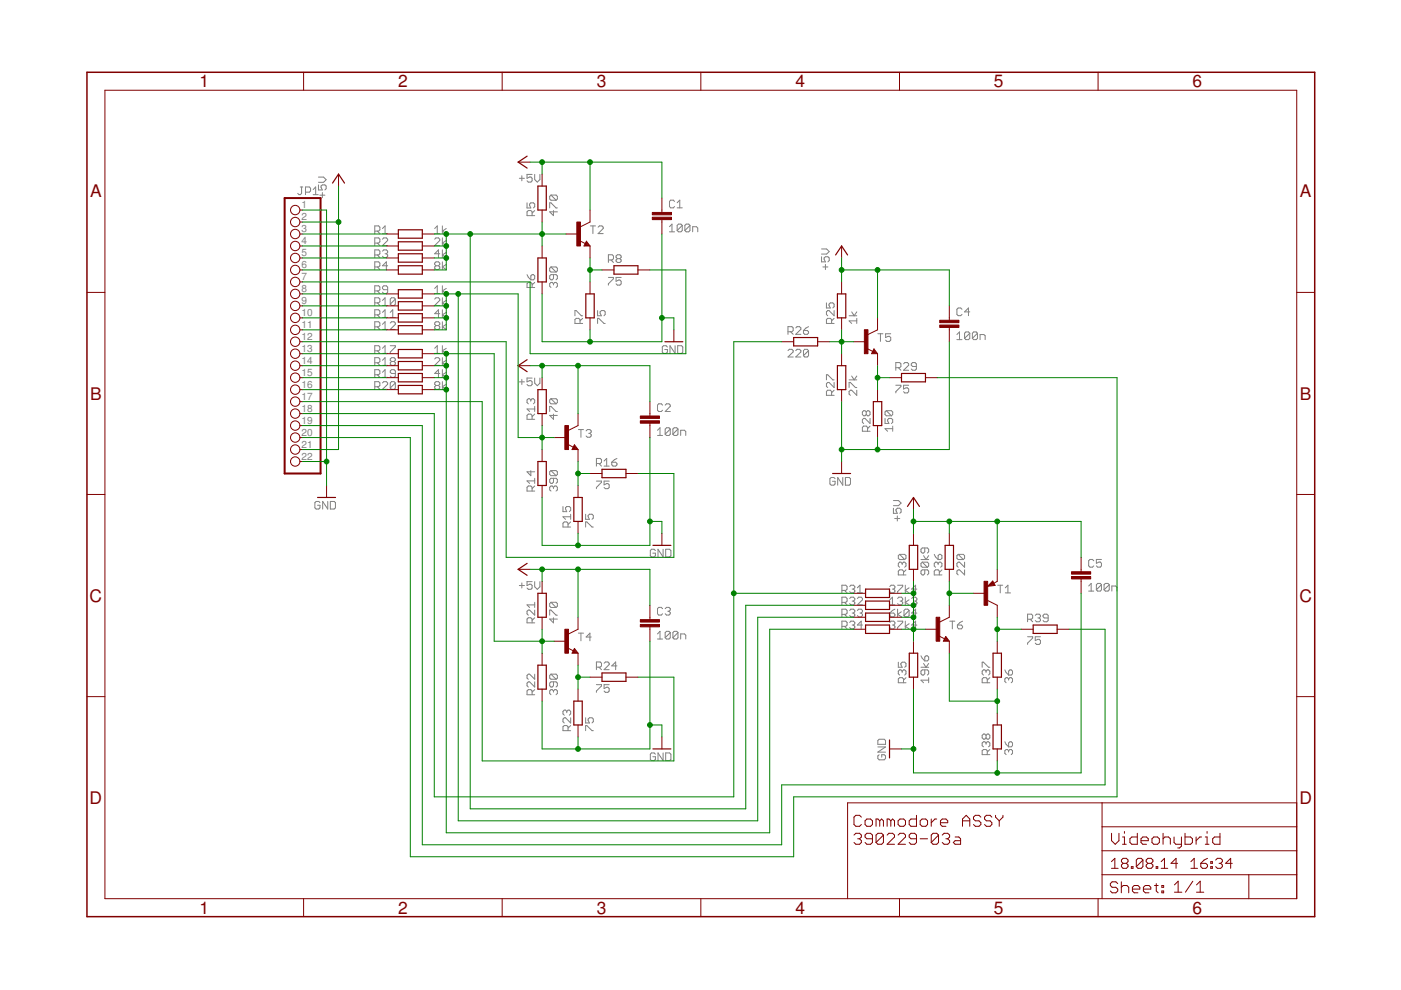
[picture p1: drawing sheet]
<svg xmlns="http://www.w3.org/2000/svg" width="297mm" height="210mm" viewBox="0 0 297 210" stroke-linecap="round" stroke-linejoin="round" font-family="sans-serif">
<defs><g id="words">
<g font-size="3.7" fill="#800000">
<text x="42.3" y="18.5">1</text>
<text x="84.4" y="18.5">2</text>
<text x="126.5" y="18.5">3</text>
<text x="168.6" y="18.5">4</text>
<text x="210.7" y="18.5">5</text>
<text x="252.9" y="18.5">6</text>
<text x="19.1" y="41.9">A</text>
<text x="275.6" y="41.9">A</text>
<text x="19.1" y="84.7">B</text>
<text x="275.6" y="84.7">B</text>
<text x="19" y="127.6">C</text>
<text x="275.5" y="127.6">C</text>
<text x="19" y="170.4">D</text>
<text x="275.5" y="170.4">D</text>
<text x="42.3" y="193.7">1</text>
<text x="84.4" y="193.7">2</text>
<text x="126.5" y="193.7">3</text>
<text x="168.6" y="193.7">4</text>
<text x="210.7" y="193.7">5</text>
<text x="252.9" y="193.7">6</text>
</g>
<g font-size="2.1" fill="#808080">
<text x="63.9" y="44.2">1</text>
<text x="63.9" y="46.7">2</text>
<text x="63.9" y="49.3">3</text>
<text x="63.9" y="51.8">4</text>
<text x="63.9" y="54.3">5</text>
<text x="63.9" y="56.9">6</text>
<text x="63.9" y="59.4">7</text>
<text x="63.9" y="62">8</text>
<text x="63.9" y="64.5">9</text>
<text x="63.9" y="67">10</text>
<text x="63.9" y="69.6">11</text>
<text x="63.9" y="72.1">12</text>
<text x="63.9" y="74.6">13</text>
<text x="63.9" y="77.2">14</text>
<text x="63.9" y="79.7">15</text>
<text x="63.9" y="82.3">16</text>
<text x="63.9" y="84.8">17</text>
<text x="63.9" y="87.3">18</text>
<text x="63.9" y="89.9">19</text>
<text x="63.9" y="92.4">20</text>
<text x="63.9" y="95">21</text>
<text x="63.9" y="97.5">22</text>
</g>
</g></defs>
<g fill="none" stroke="#808080" stroke-width=".21">
<path d="M63.7 39.6h.5M63.9 39.6v1.4l-.2 .3h-.3l-.3-.3M67.5 37.5h1.1l.6 .6-.6 .6h-1.1M67.5 39.2v1.1h.8l-.2-.6v-.2l.2-.3h.6l.3 .3v.5l-.3 .3M110.1 37.8h1.1M110.6 37.3v1M112.8 37h-1.1v.8l.6-.3h.3l.2 .3v.5l-.2 .3h-.6l-.3-.3M113.4 37v1.1l.5 .5 .6-.5v-1.1M64.8 40.7h.8l.2-.2v-.6l-.2-.3h-.8v1.7M66.4 41.3h1.1M66.4 40.2l.5-.6v1.7M67.8 41.4h1.1"/>
<path d="M68.3 40.8v1.1M79.5 51.5h.8l.2-.2v-.6l-.2-.3h-.8v1.7M79.5 56.6h.8l.2-.3v-.5l-.2-.3h-.8v1.6M79.5 49h.8l.2-.3v-.5l-.2-.3h-.8v1.6M79.5 54.1h.8l.2-.3v-.5l-.2-.3h-.8v1.6M80 49l.5 .5M80 51.5l.5 .6M80 54.1l.5 .5M80 56.6l.5 .5M81.1 49.5h1.1M81.1 50.7l.3-.3h.5l.3 .3v.3l-1.1 1.1h1.1M81.1 48.5l.5-.6v1.6"/>
<path d="M81.1 53.3l.3-.3h.5l.3 .3v.2l-.3 .3M81.6 53.8h.3M81.9 53.8l.3 .3v.2l-.3 .3h-.5l-.3-.3M82.2 56.3h-1.1l.8-.8v1.6M92.2 48.5l.5-.6v1.6M92.2 49.5h1M92.2 50.7l.2-.3h.6l.2 .3v.3l-1 1.1h1M92.4 56.3l-.2-.2v-.3l.2-.3h.6l.2 .3v.3l-.2 .2M92.4 56.3l-.2 .3v.3l.2 .2h.6l.2-.2v-.3l-.2-.3M92.4 56.3h.6M93.2 53.8h-1l.8-.8v1.6M93.8 47.9v1.6"/>
<path d="M93.8 50.4v1.7M93.8 53v1.6M93.8 55.5v1.6M94.6 48.5l-.8 .5 .8 .5M94.6 51l-.8 .5 .8 .6M94.6 53.5l-.8 .6 .8 .5M94.6 56.1l-.8 .5 .8 .5M111.7 43v1.1h.8l-.2-.6v-.2l.2-.3h.6l.3 .3v.5l-.3 .3M111.7 58.2l.8 1.1M112.8 58.2h.3l.3 .3v.6l-.3 .2h-.6v-.8zM112.8 45.7v-.8l-.3-.3h-.5l-.3 .3v.8h1.7M113.4 44.6l-.6 .6"/>
<path d="M113.4 59.9l-.6 .5M116.5 44.1v-1.1h.3l1.1 1.1h.3M116.8 41.4l-.3 .2v.6l.3 .3h1.1M116.8 56.6l-.3 .3v.5l.3 .3h1.1M116.8 41.4h1.1l.3 .2v.6l-.3 .3M116.8 56.6h1.1l.3 .3v.5l-.3 .3M116.8 41.4l1.1 1.1M116.8 56.6l1.1 1.1M117.3 44.6v1.1l-.8-.8h1.7M117.3 58.2v.9l-.2 .2h-.3l-.3-.2v-.6l.3-.3h1.1l.3 .3v.6l-.3 .2M125.2 47.9h1.1M125.7 47.9v1.6"/>
<path d="M126.8 48.2l.3-.3h.5l.3 .3v.3l-1.1 1h1.1M129 58.8h1.1v.3l-1.1 1.1v.3M129 55.1h.8l.3-.3v-.5l-.3-.3h-.8v1.6M129.5 55.1l.6 .5M130.9 54.8l-.3 .3v.3l.3 .2h.5l.3-.2v-.3l-.3-.3M130.9 54.8l-.3-.2v-.3l.3-.3h.5l.3 .3v.3l-.3 .2M130.9 54.8h.5M131.7 58.8h-1.1v.8l.6-.2h.2l.3 .2v.6l-.3 .3h-.5l-.3-.3M141.9 48.1l.6-.6v1.6M141.9 49.1h1.1M143 42.7l-.3-.3h-.5l-.3 .3v1.1l.3 .3h.5l.3-.3M143.6 44.1h1.1"/>
<path d="M143.6 43l.5-.6v1.7M144.7 47.8v1.1l-.3 .2h-.6l-.2-.2M144.7 47.8l-.3-.3h-.6l-.2 .3v1.1M144.7 47.8l-1.1 1.1M146.3 47.8v1.1l-.3 .2h-.5l-.3-.2M146.3 47.8l-.3-.3h-.5l-.3 .3v1.1M146.3 47.8l-1.1 1.1M146.9 49.1v-1h.8l.2 .2v.8M174.2 54.4v1.1h.8l-.3-.8 .3-.3h.5l.3 .3v.5l-.3 .3M174.2 52.8h1.1l.5 .5-.5 .6h-1.1M174.5 56.6h1M175 56.1v1"/>
<path d="M79.5 64.2h.8l.2-.2v-.6l-.2-.3h-.8v1.7M79.5 69.3h.8l.2-.3v-.5l-.2-.3h-.8v1.6M79.5 76.9h.8l.2-.3v-.5l-.2-.3h-.8v1.7M79.5 74.4h.8l.2-.3v-.5l-.2-.3h-.8v1.6M79.5 61.7h.8l.2-.3v-.5l-.2-.3h-.8v1.6M79.5 66.8h.8l.2-.3v-.5l-.2-.3h-.8v1.6M79.5 79.5h.8l.2-.3v-.5l-.2-.3h-.8v1.6M80 61.7l.5 .5M80 64.2l.5 .6M80 66.8l.5 .5M80 69.3l.5 .5M80 74.4l.5 .5"/>
<path d="M80 76.9l.5 .6M80 79.5l.5 .5M81.1 64.8h1.1M81.1 69.8h1.1M81.1 74.9h1.1M81.1 77.5h1.1M81.1 63.7l.5-.6v1.7M81.1 66.2l.5-.5v1.6M81.1 68.8l.5-.6v1.6M81.1 73.9l.5-.6v1.6M81.1 76.4l.5-.6v1.7M81.1 78.9l.5-.5v1.6"/>
<path d="M81.1 67.3h1.1M82.2 61.4h-.8l-.3-.2v-.3l.3-.3h.5l.3 .3v1.1l-.3 .2h-.5l-.3-.2M82.7 68.5l.3-.3h.5l.3 .3v.3l-1.1 1h1.1M82.7 73.3h1.1v.3l-1.1 1.1v.2M82.7 67.3h1.1M82.7 66.2l.6-.5v1.6M83 76.6l-.3 .3v.3l.3 .3h.5l.3-.3v-.3l-.3-.3M83 76.6l-.3-.2v-.3l.3-.3h.5l.3 .3v.3l-.3 .2M83 76.6h.5M83.8 63.4v1.1l-.3 .3h-.5l-.3-.3M83.8 63.4l-.3-.3h-.5l-.3 .3v1.1M83.8 79.2h-.8l-.3-.3v-.2l.3-.3h.5l.3 .3v1l-.3 .3h-.5l-.3-.3"/>
<path d="M83.8 63.4l-1.1 1.1M92.2 61.2l.5-.6v1.6M92.2 73.9l.5-.6v1.6M92.2 63.4l.2-.3h.6l.2 .3v.3l-1 1.1h1M92.2 76.1l.2-.3h.6l.2 .3v.3l-1 1.1h1M92.2 62.2h1M92.2 74.9h1M92.4 69l-.2-.2v-.3l.2-.3h.6l.2 .3v.3l-.2 .2M92.4 69l-.2 .3v.3l.2 .2h.6l.2-.2v-.3l-.2-.3M92.4 69h.6M93.2 66.5h-1l.8-.8v1.6M93.2 79.2h-1l.8-.8v1.6"/>
<path d="M93.8 60.6v1.6M93.8 63.1v1.7M93.8 65.7v1.6M93.8 68.2v1.6M93.8 73.3v1.6M93.8 75.8v1.7M93.8 78.4v1.6M94.6 61.2l-.8 .5 .8 .5M94.6 63.7l-.8 .5 .8 .6M94.6 66.2l-.8 .6 .8 .5M94.6 68.8l-.8 .5 .8 .5M94.6 73.9l-.8 .5 .8 .5"/>
<path d="M94.6 76.4l-.8 .5 .8 .6M94.6 78.9l-.8 .6 .8 .5M112.8 61v-.8l-.3-.3h-.5l-.3 .3v.8h1.7M117.3 60.2v.2M117.3 60.2l-.2-.3h-.3l-.3 .3v.5l.3 .3M117.3 60.2l.3-.3h.3l.3 .3v.5l-.3 .3M121.9 67v-1.2h.3l1.1 1.2h.2M123 68.6v-.8l-.3-.3h-.5l-.3 .3v.8h1.6M123.5 67.5l-.5 .5M126.7 65.8v1.2h.8l-.3-.6v-.3l.3-.3h.6l.2 .3v.6l-.2 .3M126.7 68.6v-1.1h.3l1.1 1.1h.2M141.5 73.6l-.3-.3h-.5l-.3 .3v1.1l.3 .2h.5l.3-.2v-.6h-.6"/>
<path d="M143.1 73.3v1.6l-1.1-1.6v1.6M143.7 73.3h.8l.3 .3v1.1l-.3 .2h-.8zM167.1 74.3l.2-.2h.6l.3 .2v.3l-1.1 1.1h1.1M167.1 70.3h.8l.3-.2v-.6l-.3-.2h-.8v1.6M167.6 70.3l.6 .6M168.7 74.3l.3-.2h.5l.3 .2v.3l-1.1 1.1h1.1M168.7 69.5l.3-.2h.5l.3 .2v.3l-1.1 1.1h1.1M170.3 70.1h.9l.2 .2v.3l-.2 .3h-.6l-.3-.3zM171.4 74.3v1.1l-.2 .3h-.6l-.3-.3M171.4 74.3l-.2-.2h-.6l-.3 .2v1.1M171.4 74.3l-1.1 1.1M171.4 69.3l-1.1 .8"/>
<path d="M175.2 64.2v1.1h.8l-.2-.8 .2-.3h.6l.2 .3v.5l-.2 .3M176.3 68.6v-.8l-.3-.3h-.5l-.3 .3v.8h1.6M176.8 65.8v1.2l-1-1.2h-.3l-.3 .3v.6l.3 .3M176.8 67.5l-.5 .5M180 67h1.7M180.6 66.1l.5 .9 .6-.9M180.6 79.7l.5 .8 .6-.8M181.7 68h-1.7l.6 .6M181.7 67.5v1.1M186.1 70.8h1.1M186.7 70.8v1.6M188.8 70.8h-1v.8l.5-.3h.3l.2 .3v.5l-.2 .3h-.6l-.2-.3"/>
<path d="M189.9 78h.9l.2-.3v-.5l-.2-.3h-.9v1.6M190.5 78l.5 .5M191.6 77.2l.2-.3h.6l.3 .3v.2l-1.1 1.1h1.1M194.3 77.7h-.8l-.3-.3v-.2l.3-.3h.5l.3 .3v1l-.3 .3h-.5l-.3-.3M202.9 70.9l.5-.5v1.6M202.9 72h1.1M204 65.6l-.3-.3h-.5l-.3 .3v1.1l.3 .2h.5l.3-.2M205.6 70.7l-.3-.3h-.5l-.3 .3v1M205.6 70.7v1l-.3 .3h-.5l-.3-.3M205.6 70.7l-1.1 1M205.6 66.1h-1.1l.8-.8v1.6M207.2 70.7l-.2-.3h-.6l-.2 .3v1"/>
<path d="M207.2 70.7v1l-.2 .3h-.6l-.2-.3M207.2 70.7l-1 1M207.8 72v-1.1h.8l.3 .3v.8M79.5 82h.8l.2-.3v-.5l-.2-.3h-.8v1.6M80 82l.5 .5M81.1 81.2l.3-.3h.5l.3 .3v.3l-1.1 1h1.1M81.1 80h1.1M83.8 81.2l-.3-.3h-.5l-.3 .3v1.1M83.8 81.2v1.1l-.3 .2h-.5l-.3-.2M83.8 81.2l-1.1 1.1M92.4 81.7l-.2-.2v-.3l.2-.3h.6l.2 .3v.3l-.2 .2M92.4 81.7l-.2 .3v.3l.2 .2h.6l.2-.2v-.3l-.2-.3"/>
<path d="M92.4 81.7h.6M93.8 80.9v1.6M94.6 81.5l-.8 .5 .8 .5M110.1 81h1.1M110.6 80.4v1.1M112.5 84.8l-.2-.3h-.3l-.3 .3v.5l.3 .3M112.5 84.8l.3-.3h.3l.3 .3v.5l-.3 .3M112.5 84.8v.3M112.5 99.8v1.1l-.8-.9h1.7M112.8 80.2h-1.1v.8l.6-.3h.3l.2 .3v.5l-.2 .3h-.6l-.3-.3M112.8 88.9v-.8l-.3-.3h-.5l-.3 .3v.8h1.7M113.4 80.2v1l.5 .6 .6-.6v-1"/>
<path d="M113.4 86.2v1M113.4 87.8l-.6 .5M113.4 86.7h-1.7l.6 .5M116.5 87.2v-1h.3l1.1 1h.3M116.8 84.5l-.3 .3v.5l.3 .3h1.1M116.8 99.8l-.3 .2v.6l.3 .3h1.1M116.8 84.5h1.1l.3 .3v.5l-.3 .3M116.8 99.8h1.1l.3 .2v.6l-.3 .3M116.8 84.5l1.1 1.1M116.8 99.8l1.1 1.1M117.3 87.8v1.1l-.8-.8h1.7M122.6 91.1h1.1"/>
<path d="M123.2 91.1v1.6M124.3 91.4l.2-.3h.6l.2 .3v.2l-.2 .3M124.8 91.9h.3M125.1 91.9l.2 .3v.2l-.2 .3h-.6l-.2-.3M126.4 98.3h.9l.2-.3v-.5l-.2-.3h-.9v1.6M127 98.3l.5 .5M128.1 97.7l.5-.5v1.6M128.1 98.8h1.1M129.7 98h.8l.3 .3v.3l-.3 .2h-.5l-.3-.2zM130.8 97.2l-1.1 .8M139.4 91.2l.5-.5v1.6M139.4 92.3h1.1"/>
<path d="M140.5 85.9l-.3-.3h-.5l-.3 .3v1.1l.3 .2h.5l.3-.2M141 85.9l.3-.3h.5l.3 .3v.2l-1.1 1.1h1.1M142.1 91v1.1l-.3 .2h-.5l-.3-.2M142.1 91l-.3-.3h-.5l-.3 .3v1.1M142.1 91l-1.1 1.1M143.7 91v1.1l-.2 .2h-.6l-.2-.2M143.7 91l-.2-.3h-.6l-.2 .3v1.1M143.7 91l-1 1.1M144.3 92.3v-1.1h.8l.3 .3v.8M175.2 80.5v-1h.3l1.1 1h.2M176.3 83.8v-.8l-.3-.3h-.5l-.3 .3v.8h1.6M176.8 81.1v1.1l-1-1.1h-.3l-.3 .3v.5l.3 .3"/>
<path d="M176.8 82.7l-.5 .6M180 82.2v-1.1h.3l1.1 1.1h.3M180 80.5h1.7M181.7 82.7v1.1l-1.1-1.1h-.3l-.3 .3v.5l.3 .3M183.7 87.4l-.3-.3h-.3l-.3 .3v.5l.3 .3h.3l.3-.3M183.7 87.4l.2-.3h.3l.3 .3v.5l-.3 .3h-.3l-.2-.3M183.7 87.4v.5M183.9 91.4v-.8l-.2-.3h-.6l-.3 .3v.8h1.7M184.5 88.7v1.1l-1.1-1.1h-.3l-.3 .3v.5l.3 .3M184.5 90.3l-.6 .6M187.6 88.7v1.1h.9l-.3-.8 .3-.3h.5l.3 .3v.5l-.3 .3M187.9 87.1h1.1l.3 .3v.5l-.3 .3"/>
<path d="M187.9 87.1l-.3 .3v.5l.3 .3h1.1M187.9 87.1l1.1 1.1M189.3 90.9h-1.7l.6 .5M189.3 90.3v1.1M189.9 81.7h1.1v.3l-1.1 1v.3M192.7 81.7h-1.1v.8l.5-.3h.3l.3 .3v.5l-.3 .3h-.6l-.2-.3M67.8 106.6l-.2-.3h-.6l-.2 .3v1.1l.2 .2h.6l.2-.2v-.6h-.5M69.5 106.3v1.6l-1.1-1.6v1.6M70 106.3h.8l.3 .3v1.1l-.3 .2h-.8zM112.8 104.1v-.8l-.3-.3h-.5l-.3 .3v.8h1.7M113.4 102h-1.7l.6 .5M113.4 101.4v1.1"/>
<path d="M113.4 103l-.6 .6M117.3 101.4v.8l-.2 .3h-.3l-.3-.3v-.5l.3-.3h1.1l.3 .3v.5l-.3 .3M117.3 103.3v.3M117.3 103.3l-.2-.3h-.3l-.3 .3v.6l.3 .2M117.3 103.3l.3-.3h.3l.3 .3v.6l-.3 .2M119.4 107.4v1.1h.8l-.3-.6v-.2l.3-.3h.5l.3 .3v.5l-.3 .3M120.4 111.7v-.8l-.2-.2h-.6l-.2 .2v.8h1.6M121 110.7l-.6 .5M121 109.6h-1.6l.5 .5M121 109v1.1M124.2 109v1.1h.8l-.3-.5v-.3l.3-.3h.5l.3 .3v.5l-.3 .3M124.2 111.7v-1h.2l1.1 1h.3"/>
<path d="M126.4 102h1.1v.3l-1.1 1.1v.2M129.2 102h-1.1v.8l.5-.3h.3l.3 .3v.6l-.3 .2h-.5l-.3-.2M139 116.7l-.3-.2h-.6l-.2 .2v1.1l.2 .3h.6l.3-.3v-.5h-.6M140.6 116.5v1.6l-1.1-1.6v1.6M141.1 116.5h.9l.2 .2v1.1l-.2 .3h-.9zM177.1 101.5l-.3-.3h-.6l-.2 .3v1.1l.2 .3h.6l.3-.3v-.6h-.6M178.7 101.2v1.7l-1.1-1.7v1.7M179.2 101.2h.8l.3 .3v1.1l-.3 .3h-.8zM189.4 107.8v1h.8l-.2-.8 .2-.2h.6l.3 .2v.6l-.3 .2M189.4 106.1h1.1l.6 .6-.6 .5h-1.1M189.7 109.9h1.1M190.2 109.4v1.1"/>
<path d="M190.7 117.5l-.2 .3v.6l.2 .2h1.1M190.7 117.5h1.1l.3 .3v.6l-.3 .2M190.7 117.5l1.1 1.1M191.3 119.5l-.3-.3h-.3l-.2 .3v.5l.2 .3M191.3 119.5l.3-.3h.2l.3 .3v.5l-.3 .3M191.3 119.5v.2M195.3 118.6h1.6M195.5 119.2h1.1l.3 .3v.5l-.3 .3M195.5 119.2l-.2 .3v.5l.2 .3h1.1M195.5 119.2l1.1 1.1M195.8 117.8l.5 .8 .6-.8M196.1 116.2v.8l-.3 .3h-.3l-.2-.3v-.5l.2-.3h1.1l.3 .3v.5l-.3 .3"/>
<path d="M198.1 117.5l.3 .6 .5 .5M198.9 119.5l-.3-.3h-.2l-.3 .3v.5l.3 .3M198.9 119.5l.3-.3h.2l.3 .3v.5l-.3 .3M198.9 119.5v.2M199.2 117.5h.2l.3 .3v.6l-.3 .2h-.5v-.8zM203.2 117.5l-.3 .3v.6l.3 .2h1M203.2 117.5h1l.3 .3v.6l-.3 .2M203.2 117.5l1 1.1M204.5 119.2v1.1l-1.1-1.1h-.2l-.3 .3v.5l.3 .3M231.9 118.9l-.3-.3h-.5l-.3 .3v1.1l.3 .2h.5l.3-.2M233.5 118.6h-1v.8l.5-.2h.3l.2 .2v.6l-.2 .2h-.6l-.2-.2M110.1 124.1h1.1"/>
<path d="M110.6 123.6v1.1M112.8 123.3h-1.1v.8l.6-.2h.3l.2 .2v.6l-.2 .2h-.6l-.3-.2M112.8 132.1v-.8l-.3-.3h-.5l-.3 .3v.8h1.7M113.4 129.3v1.1l-1.1-1.1h-.3l-.3 .3v.6l.3 .2M113.4 128.2h-1.7l.6 .6M113.4 123.3v1.1l.5 .5 .6-.5v-1.1M113.4 127.7v1.1M113.4 131l-.6 .5M116.5 130.4v-1.1h.3l1.1 1.1h.3M116.8 127.7l-.3 .3v.5l.3 .3h1.1M116.8 127.7h1.1l.3 .3v.5l-.3 .3M116.8 127.7l1.1 1.1"/>
<path d="M117.3 131v1.1l-.8-.8h1.7M122.6 134.2h1.1M123.2 134.2v1.7M125.3 135.1h-1l.8-.9v1.7M139.4 134.4l.5-.5v1.6M139.4 135.5h1.1M140.5 129.1l-.3-.3h-.5l-.3 .3v1l.3 .3h.5l.3-.3M141 129.1l.3-.3h.5l.3 .3v.2l-.3 .3M141.6 129.6h.2M141.8 129.6l.3 .3v.2l-.3 .3h-.5l-.3-.3M142.1 134.1l-.3-.2h-.5l-.3 .2v1.1M142.1 134.1v1.1l-.3 .3h-.5l-.3-.3"/>
<path d="M142.1 134.1l-1.1 1.1M143.7 134.1l-.2-.2h-.6l-.2 .2v1.1M143.7 134.1v1.1l-.2 .3h-.6l-.2-.3M143.7 134.1l-1 1.1M144.3 135.5v-1.1h.8l.3 .3v.8M178.5 125.2h.8l.3-.3v-.5l-.3-.3h-.8v1.6M178.5 127.7h.8l.3-.3v-.5l-.3-.3h-.8v1.6M178.5 130.3h.8l.3-.3v-.6l-.3-.2h-.8v1.6M178.5 132.8h.8l.3-.3v-.5l-.3-.3h-.8v1.6M179 125.2l.6 .5M179 127.7l.6 .5M179 130.3l.6 .5"/>
<path d="M179 132.8l.6 .5M180.1 124.4l.3-.3h.6l.2 .3v.2l-.2 .3M180.1 126.9l.3-.3h.6l.2 .3v.3l-.2 .2M180.1 129.4l.3-.2h.6l.2 .2v.3l-.2 .3M180.1 132l.3-.3h.6l.2 .3v.2l-.2 .3M180.7 124.9h.3M180.7 127.4h.3M180.7 130h.3M180.7 132.5h.3M181 124.9l.2 .3v.2l-.2 .3h-.6l-.3-.3M181 130l.2 .3v.2l-.2 .3h-.6l-.3-.3M181 127.4l.2 .3v.3l-.2 .2h-.6l-.3-.2"/>
<path d="M181 132.5l.2 .3v.3l-.2 .2h-.6l-.3-.2M181.8 125.7h1.1M181.8 126.9l.3-.3h.5l.3 .3v.3l-1.1 1h1.1M181.8 129.4l.3-.2h.5l.3 .2v.3l-.3 .3M181.8 124.6l.5-.5v1.6M182.3 130h.3M182.6 130l.3 .3v.2l-.3 .3h-.5l-.3-.3M182.9 132.5h-1.1l.8-.8v1.6M188.7 124.4l.2-.3h.6l.2 .3v.2l-.2 .3M188.7 130h.8l.2 .3v.2l-.2 .3h-.6l-.2-.3zM188.7 132l.2-.3h.6l.2 .3v.2l-.2 .3M188.7 127.2l.5-.6v1.6"/>
<path d="M188.7 128.2h1M189.2 124.9h.3M189.2 132.5h.3M189.5 124.9l.2 .3v.2l-.2 .3h-.6l-.2-.3M189.5 132.5l.2 .3v.3l-.2 .2h-.6l-.2-.2M189.7 129.2l-1 .8M190.3 124.1h1.1v.3l-1.1 1v.3M190.3 126.9l.3-.3h.5l.3 .3v.3l-.3 .2M190.3 131.7h1.1v.3l-1.1 1.1v.2M190.3 129.2v1.6M190.8 127.4h.3M191.1 127.4l.3 .3v.3l-.3 .2h-.5l-.3-.2"/>
<path d="M191.1 129.7l-.8 .6 .8 .5M191.6 121.9v-.8l-.3-.3h-.6l-.2 .3v.8h1.6M191.9 124.1v1.6M191.9 126.6v1.6M191.9 131.7v1.6M192.1 120.8l-.5 .6M192.7 124.6l-.8 .6 .8 .5M192.7 127.2l-.8 .5 .8 .5M192.7 129.4v1.1l-.2 .3h-.6l-.2-.3M192.7 129.4l-.2-.2h-.6l-.2 .2v1.1M192.7 129.4l-1 1.1M192.7 132.2l-.8 .6 .8 .5"/>
<path d="M193.3 126.9l.3-.3h.5l.3 .3v.3l-.3 .2M193.8 127.4h.3M194.1 127.4l.3 .3v.3l-.3 .2h-.5l-.3-.2M194.4 124.9h-1.1l.8-.8v1.6M194.4 130h-1.1l.8-.8v1.6M194.4 132.5h-1.1l.8-.8v1.6M195.3 139l.8 1.1M196.1 120.8v.8l-.3 .3h-.3l-.2-.3v-.5l.2-.3h1.1l.3 .3v.5l-.3 .3M196.1 139.3l.2-.3h.3l.3 .3v.5l-.3 .3h-.5zM199.2 121.9v-.8l-.3-.3h-.5l-.3 .3v.8h1.6M199.7 120.8l-.5 .6M201.4 131.7h1"/>
<path d="M201.9 131.7v1.6M203 132.5h.8l.3 .3v.3l-.3 .2h-.5l-.3-.2zM204.1 131.7l-.6 .3-.5 .5M204.5 120.8v1.1l-1.1-1.1h-.2l-.3 .3v.5l.3 .3M211.5 124.1h1.1M212.1 124.1v1.6M213.1 125.7h1.1M213.1 124.6l.6-.5v1.6M217.9 135h1v.3l-1 1.1v.2M217.9 131.3h.8l.2-.3v-.5l-.2-.3h-.8v1.6M218.4 131.3l.5 .5M219.5 130.5l.3-.3h.5l.3 .3v.2l-.3 .3"/>
<path d="M220 131h.3M220.3 131l.3 .3v.3l-.3 .2h-.5l-.3-.2M220.6 135h-1.1v.8l.5-.2h.3l.3 .2v.6l-.3 .2h-.5l-.3-.2M222.2 131h-.8l-.3-.3v-.2l.3-.3h.6l.2 .3v1.1l-.2 .2h-.6l-.3-.2M230.8 124.2l.6-.5v1.6M230.8 125.3h1.1M233.5 124l-1 1.1M233.5 124v1.1l-.2 .2h-.6l-.2-.2M233.5 124l-.2-.3h-.6l-.2 .3v1.1M235.2 124v1.1l-.3 .2h-.5l-.3-.2M235.2 124l-.3-.3h-.5l-.3 .3v1.1M235.2 124l-1.1 1.1"/>
<path d="M235.7 125.3v-1.1h.8l.3 .3v.8M112.8 147.3v-.8l-.3-.3h-.5l-.3 .3v.8h1.7M113.4 144.6v1.1l-1.1-1.1h-.3l-.3 .2v.6l.3 .3M113.4 142.9v1.1l-1.1-1.1h-.3l-.3 .3v.6l.3 .2M113.4 146.2l-.6 .5M116.8 142.9l-.3 .3v.6l.3 .2h1.1M116.8 142.9h1.1l.3 .3v.6l-.3 .2M116.8 142.9l1.1 1.1M117.3 144.6v.8l-.2 .3h-.3l-.3-.3v-.6l.3-.2h1.1l.3 .2v.6l-.3 .3M117.3 146.5v.2M117.3 146.5l-.2-.3h-.3l-.3 .3v.5l.3 .3M117.3 146.5l.3-.3h.3l.3 .3v.5l-.3 .3"/>
<path d="M120.2 150.8l-.3-.2h-.3l-.2 .2v.6l.2 .2M120.2 150.8l.2-.2h.3l.3 .2v.6l-.3 .2M120.2 150.8v.3M120.4 154.9v-.8l-.2-.3h-.6l-.2 .3v.8h1.6M121 152.2v1.1l-1.1-1.1h-.3l-.2 .3v.5l.2 .3M121 153.8l-.6 .6M124.2 152.2v1.1h.8l-.3-.6v-.2l.3-.3h.5l.3 .3v.5l-.3 .3M124.2 154.9v-1.1h.2l1.1 1.1h.3M126.4 141.5h.9l.2-.3v-.6l-.2-.2h-.9v1.6M126.4 145.2h1.1v.2l-1.1 1.1v.3M127 141.5l.5 .5M128.1 140.6l.3-.2h.5l.3 .2v.3l-1.1 1.1h1.1"/>
<path d="M129.2 145.2h-1.1v.8l.5-.3h.3l.3 .3v.5l-.3 .3h-.5l-.3-.3M130.8 141.2h-1.1l.8-.8v1.6M139 159.9l-.3-.3h-.6l-.2 .3v1.1l.2 .3h.6l.3-.3v-.6h-.6M140.6 159.6v1.7l-1.1-1.7v1.7M141.1 159.6h.9l.2 .3v1.1l-.2 .3h-.9zM186.1 158.4h1.6l-1.6 1.1h1.6M186.4 156.7h1.1l.2 .3v.8h-1.6v-.8zM190.5 140.4v1.1h.8l-.3-.6v-.2l.3-.3h.5l.3 .3v.5l-.3 .3M191.3 142.3l-.3-.3h-.3l-.2 .3v.6l.2 .2M191.3 142.3l.3-.3h.2l.3 .3v.6l-.3 .2M191.3 142.3v.3M191.6 144.8v-.8l-.3-.3h-.6l-.2 .3v.8h1.6"/>
<path d="M192.1 143.7l-.5 .5M195.3 141.5h1.6M195.8 140.7l.5 .8 .6-.8M196.1 142v.9l-.3 .2h-.3l-.2-.2v-.6l.2-.3h1.1l.3 .3v.6l-.3 .2M196.9 143.7v1.1M196.9 144.2h-1.6l.5 .6M208.2 141.5v-1.1h.3l1.1 1.1h.3M209.1 142.3l-.3-.3h-.3l-.3 .3v.6l.3 .2M209.1 142.3l.2-.3h.3l.3 .3v.6l-.3 .2M209.1 157.5l-.3-.2h-.3l-.3 .2v.6l.3 .2M209.1 157.5l.2-.2h.3l.3 .2v.6l-.3 .2M209.1 155.9l-.3-.3h-.3l-.3 .3v.5l.3 .3h.3l.3-.3"/>
<path d="M209.1 155.9l.2-.3h.3l.3 .3v.5l-.3 .3h-.3l-.2-.3M209.1 142.3v.3M209.1 155.9v.5M209.1 157.5v.3M209.3 144.8v-.8l-.2-.3h-.6l-.3 .3v.8h1.7M209.3 160v-.8l-.2-.3h-.6l-.3 .3v.8h1.7M209.9 143.7l-.6 .5M209.9 158.9l-.6 .5M213 142l.8 1.1M213 157.3l.3 .5 .5 .5M213.8 159.2l-.2-.3h-.3l-.3 .3v.5l.3 .3M213.8 144l-.2-.3h-.3l-.3 .3v.5l.3 .3"/>
<path d="M213.8 144l.3-.3h.3l.3 .3v.5l-.3 .3M213.8 144v.2M213.8 159.2v.2M213.8 159.2l.3-.3h.3l.3 .3v.5l-.3 .3M214.1 142h.3l.3 .3v.6l-.3 .2h-.6v-.8zM214.1 157.3h.3l.3 .2v.6l-.3 .2h-.6v-.8zM186.4 160l-.3 .3v.5l.3 .3h1.1l.2-.3v-.5l-.2-.3h-.6v.5"/>
</g>
<g fill="none" stroke="#800000" stroke-width=".21">
<path d="M22.2 19.1h252.7v171.4h-252.7zM64.4 15.3v3.8M106.5 15.3v3.8M148.6 15.3v3.8M190.7 15.3v3.8M232.8 15.3v3.8M71.8 36.9v2.6M109.9 34.4h2.5M114.9 36.9v2.6M63.6 44.5h.6M63.6 47.1h.6M63.6 49.6h.6"/>
<path d="M63.6 52.2h.6M63.6 54.7h.6M63.6 57.2h.6M63.6 59.8h.6M81.9 49.6h2.6M81.9 52.2h2.6M81.9 54.7h2.6M81.9 57.2h2.6M89.5 49.6h2.6M89.5 52.2h2.6M89.5 54.7h2.6M89.5 57.2h2.6"/>
<path d="M114.9 44.5v2.6M114.9 52.2v2.5M114.9 59.8v2.5M120 49.6h2.6M122.9 51l1.2 .6M124.3 51.1l.8 1.1h-1.3zM125.1 44.5v2.6l-2 1M125.1 52.2v2.5M125.1 59.8v2.5M127.6 57.2h2.6M135.3 57.2h2.5M140.3 42v3"/>
<path d="M140.3 46.6v3M178.4 52.2v2.5M178.4 59.8v2.5M18.4 62h3.8M63.6 62.3h.6M63.6 64.9h.6M63.6 67.4h.6M63.6 69.9h.6M63.6 72.5h.6M63.6 75h.6M63.6 77.5h.6M81.9 62.3h2.6"/>
<path d="M81.9 64.9h2.6M81.9 67.4h2.6M81.9 69.9h2.6M81.9 75h2.6M81.9 77.5h2.6M89.5 62.3h2.6M89.5 64.9h2.6M89.5 67.4h2.6M89.5 69.9h2.6M89.5 75h2.6M89.5 77.5h2.6M109.9 77.5h2.5"/>
<path d="M125.1 67.4v2.5M142.9 69.9v2.6M165.7 72.5h2.6M173.4 72.5h2.5M178.4 67.4v2.5M178.4 75v2.5M181 72.5h2.5M183.8 73.9l1.2 .6M185.3 74l.8 1h-1.3zM186.1 67.4v2.5l-2.1 1M186.1 75v2.5M201.3 64.9v3"/>
<path d="M201.3 69.4v3.1M274.9 62h3.8M63.6 80.1h.6M63.6 82.6h.6M63.6 85.2h.6M63.6 87.7h.6M63.6 90.2h.6M63.6 92.8h.6M63.6 95.3h.6M63.6 97.9h.6M81.9 80.1h2.6M81.9 82.6h2.6"/>
<path d="M89.5 80.1h2.6M89.5 82.6h2.6M114.9 80.1v2.5M114.9 87.7v2.5M114.9 95.3v2.6M117.5 92.8h2.5M120.3 94.2l1.3 .6M121.8 94.3l.8 1h-1.3zM122.6 87.7v2.5l-2.1 1M122.6 95.3v2.6M137.8 85.2v3M137.8 89.7v3.1"/>
<path d="M178.4 82.6v2.6M178.4 97.9v2.5M186.1 82.6v2.6M186.1 90.2v2.6M188.6 80.1h2.5M196.2 80.1h2.5M18.4 104.8h3.8M69.2 102.9v2.6M114.9 102.9v2.6M122.6 102.9v2.6M122.6 110.6v2.5M125.1 100.4h2.5"/>
<path d="M132.7 100.4h2.6M140.3 113.1v2.5M193.7 105.5v2.5M193.7 113.1v2.5M201.3 113.1v2.5M229.2 118.2v3M274.9 104.8h3.8M109.9 120.7h2.5M114.9 123.3v2.5M114.9 130.9v2.5M114.9 138.5v2.5M117.5 136h2.5"/>
<path d="M120.3 137.4l1.3 .6M121.8 137.5l.8 1h-1.3zM122.6 130.9v2.5l-2.1 1M122.6 138.5v2.5M137.8 128.3v3.1M137.8 132.9v3.1M181 125.8h2.5M181 128.3h2.5M181 130.9h2.5M181 133.4h2.5M188.6 125.8h2.5M188.6 128.3h2.5"/>
<path d="M188.6 130.9h2.5M188.6 133.4h2.5M193.7 120.7v2.6M193.7 136v2.5M196.2 133.4h2.5M199.1 134.8l1.2 .6M200.5 134.9l.8 1.1h-1.3zM201.3 120.7v2.6M201.3 128.3v2.6l-2.1 1M201.3 136v2.5M206.4 125.8h2.5M209.4 127.3l2 1v2.6"/>
<path d="M210.5 123.2l.5 .9-1.6 .2zM211.4 120.7v2.6l-.7 .4M211.4 136v2.5M216.5 133.4h2.6M224.1 133.4h2.6M229.2 122.7v3.1M18.4 147.7h3.8M114.9 146.1v2.6M122.6 146.1v2.6M122.6 153.7v2.6M125.1 143.6h2.5M132.7 143.6h2.6"/>
<path d="M140.3 156.3v2.5M188.6 158.8h2.5M193.7 143.6v2.5M211.4 143.6v2.5M211.4 151.2v2.5M211.4 158.8v2.5M274.9 147.7h3.8M181.1 177.1l.4-.4h.7l.4 .4v.4l-.4 .3M181.8 177.8h.4M182.2 177.8l.4 .4v.4l-.4 .4h-.7l-.4-.4M182.6 173.2l-.4-.3h-.7l-.4 .3v1.6l.4 .4h.7l.4-.4M183.4 174l.4-.3h.8l.4 .3v.8l-.4 .4h-.8l-.4-.4z"/>
<path d="M185 177.8h-1.2l-.4-.3v-.4l.4-.4h.8l.4 .4v1.5l-.4 .4h-.8l-.4-.4M186.5 174l-.4-.3h-.4v1.5M186.5 174v1.2M186.5 174l.4-.3 .4 .3v1.2M187.3 177.1l-.4-.4h-.8l-.4 .4v1.5M187.3 177.1v1.5l-.4 .4h-.8l-.4-.4M187.3 177.1l-1.6 1.5M188.1 177.1l.4-.4h.8l.4 .4v.4l-1.6 1.5h1.6M188.9 174l-.4-.3h-.4v1.5M188.9 174v1.2M188.9 174l.4-.3 .4 .3v1.2M190.4 174l.4-.3h.8l.4 .3v.8l-.4 .4h-.8l-.4-.4z"/>
<path d="M190.4 177.1l.4-.4h.8l.4 .4v.4l-1.6 1.5h1.6M194.3 172.9v2.3h-1.2l-.3-.4v-.8l.3-.3h1.2M194.3 177.8h-1.2l-.3-.3v-.4l.3-.4h.8l.4 .4v1.5l-.4 .4h-.8l-.3-.4M195.1 174l.4-.3h.8l.4 .3v.8l-.4 .4h-.8l-.4-.4zM195.1 177.8h1.6M197.4 173.7v1.5M198.6 173.7h-.4l-.8 .7M199 177.1l-.4-.4h-.8l-.4 .4v1.5M199 177.1v1.5l-.4 .4h-.8l-.4-.4M199 177.1l-1.6 1.5M199.4 174.4h1.5v-.4l-.3-.3h-.8l-.4 .3v.8l.4 .4h.8M199.8 177.1l.4-.4h.7l.4 .4v.4l-.4 .3"/>
<path d="M200.6 177.8h.3M200.9 177.8l.4 .4v.4l-.4 .4h-.7l-.4-.4M202.5 177.5h.8l.4 .3v1.2h-1.2l-.4-.4 .4-.4h1.2M204.1 175.2v-1.5l.8-.8 .7 .8v1.5M204.1 174h1.5M208 173.2l-.4-.3h-.8l-.4 .3v.5l.4 .3h.8l.4 .4v.4l-.4 .4h-.8l-.4-.4M210.3 173.2l-.4-.3h-.8l-.4 .3v.5l.4 .3h.8l.4 .4v.4l-.4 .4h-.8l-.4-.4M211.1 172.9v.3l.8 .8M211.9 174v1.2M212.6 172.9v.3l-.7 .8M233.7 170.2v20.3M233.7 175.3h41.2"/>
<path d="M235.7 176.7v1.5l.8 .8 .7-.8v-1.5M238 179h.8M238 177.5h.4v1.5M238.4 176.3v.4M241.1 176.7v2.3h-1.1l-.4-.4v-.8l.4-.3h1.1M241.9 178.2h1.6v-.4l-.4-.3h-.8l-.4 .3v.8l.4 .4h.8M244.2 177.8l.4-.3h.8l.4 .3v.8l-.4 .4h-.8l-.4-.4zM246.6 177.8l.4-.3h.8l.3 .3v1.2M246.6 176.7v2.3M248.9 177.5v1.1l.4 .4h1.2M250.5 177.5v1.9l-.4 .4h-.4M251.2 176.7v2.3h1.2l.4-.4v-.8l-.4-.3h-1.2"/>
<path d="M253.6 177.5v1.5M254.8 177.5h-.4l-.8 .7M255.5 179h.8M255.5 177.5h.4v1.5M255.9 176.3v.4M258.7 176.7v2.3h-1.2l-.4-.4v-.8l.4-.3h1.2M274.9 170.2h-95.2v20.3M64.4 190.5v3.9M106.5 190.5v3.9M148.6 190.5v3.9M190.7 190.5v3.9M232.8 190.5v3.9"/>
<path d="M233.7 185.5h41.2M233.7 180.4h41.2M235.6 182.7l.8-.7v2.1M235.6 184.1h1.5M237 187.3l-.4-.3h-.8l-.4 .3v.4l.4 .4h.8l.4 .4v.4l-.4 .4h-.8l-.4-.4M237.7 187v2.3M237.7 188.1l.4-.4h.8l.4 .4v1.2M238.1 183l-.3 .4v.3l.3 .4h.7l.4-.4v-.3l-.4-.4M238.1 183l-.3-.3v-.3l.3-.4h.7l.4 .4v.3l-.4 .3M238.1 183h.7M239.9 183.7h.3v.4h-.3zM240.1 188.5h1.6v-.4l-.4-.4h-.8l-.4 .4v.8l.4 .4h.8"/>
<path d="M242.3 182.4v1.3l-.3 .4h-.7l-.4-.4M242.3 182.4l-.3-.4h-.7l-.4 .4v1.3M242.3 182.4l-1.4 1.3M242.4 188.5h1.6v-.4l-.4-.4h-.8l-.4 .4v.8l.4 .4h.8M243.4 183l-.4 .4v.3l.4 .4h.7l.3-.4v-.3l-.3-.4M243.4 183l-.4-.3v-.3l.4-.4h.7l.3 .4v.3l-.3 .3M243.4 183h.7M244.8 187.7h.8M245.1 183.7h.4v.4h-.4zM245.2 187.3v1.6l.4 .4M246.2 184.1h1.4M246.2 182.7l.7-.7v2.1"/>
<path d="M246.3 187.7h.4v.4h-.4zM246.3 188.9h.4v.4h-.4zM249 187.6l.8-.8v2.4M249 189.2h1.6M249.7 183h-1.4l1-1v2.1M252.5 184.1h1.4M252.5 182.7l.7-.7v2.1M252.9 186.8l-1.6 2.4M253.7 189.2h1.5M253.7 187.6l.8-.8v2.4M254.6 183h1.1l.3 .4v.3l-.3 .4h-.7l-.4-.4zM256 182l-.7 .4-.7 .6"/>
<path d="M256.7 183.7h.3v.4h-.3zM256.7 182.7h.3v.3h-.3zM257.7 182.4l.4-.4h.7l.4 .4v.3l-.4 .3M258.5 183h.3M258.8 183l.4 .4v.3l-.4 .4h-.7l-.4-.4M261.3 183h-1.4l1-1v2.1M264.8 185.5v5"/>
<circle cx="62.6" cy="47.1" r=".99"/>
<circle cx="62.6" cy="49.6" r=".99"/>
<circle cx="62.6" cy="57.2" r=".99"/>
<circle cx="62.6" cy="44.5" r=".99"/>
<circle cx="62.6" cy="52.2" r=".99"/>
<circle cx="62.6" cy="54.7" r=".99"/>
<circle cx="62.6" cy="59.8" r=".99"/>
<circle cx="62.6" cy="67.4" r=".99"/>
<circle cx="62.6" cy="64.9" r=".99"/>
<circle cx="62.6" cy="72.5" r=".99"/>
<circle cx="62.6" cy="77.5" r=".99"/>
<circle cx="62.6" cy="62.3" r=".99"/>
<circle cx="62.6" cy="75" r=".99"/>
<circle cx="62.6" cy="69.9" r=".99"/>
<circle cx="62.6" cy="90.2" r=".99"/>
<circle cx="62.6" cy="92.8" r=".99"/>
<circle cx="62.6" cy="95.3" r=".99"/>
<circle cx="62.6" cy="97.9" r=".99"/>
<circle cx="62.6" cy="87.7" r=".99"/>
<circle cx="62.6" cy="82.6" r=".99"/>
<circle cx="62.6" cy="85.2" r=".99"/>
<circle cx="62.6" cy="80.1" r=".99"/>
</g>
<path d="M18.4 15.3h260.3v179.1h-260.3z" fill="none" stroke="#800000" stroke-width=".32"/>
<path d="M60.3 42h7.7v58.4h-7.7z" fill="none" stroke="#800000" stroke-width=".42"/>
<g fill="none" stroke="#800000" stroke-width=".25">
<path d="M70.5 38.8l1.3-1.9 1.2 1.9M111.8 33.1l-1.9 1.3 1.9 1.2M114 39.5h1.8v5h-1.8zM84.5 48.7h5v1.8h-5zM84.5 51.3h5v1.7h-5zM84.5 53.8h5v1.8h-5zM84.5 56.3h5v1.8h-5zM114 54.7h1.8v5.1h-1.8zM124.3 51.6l.2 .3h-.4l.2-.5 .5 .6h-.7M130.2 56.3h5.1v1.8h-5.1zM177.2 54.1l1.2-1.9 1.3 1.9M84.5 61.4h5v1.8h-5z"/>
<path d="M84.5 64h5v1.7h-5zM84.5 66.5h5v1.8h-5zM84.5 69h5v1.8h-5zM84.5 74.1h5v1.8h-5zM84.5 76.6h5v1.8h-5zM84.5 79.2h5v1.8h-5zM111.8 76.3l-1.9 1.2 1.9 1.3M124.2 62.3h1.8v5.1h-1.8zM141 72.5h3.8M168.3 71.6h5.1v1.7h-5.1zM177.5 62.3h1.8v5.1h-1.8zM177.5 77.5h1.8v5.1h-1.8z"/>
<path d="M185.3 74.5l.1 .2h-.4l.3-.5 .5 .7h-.8M191.1 79.2h5.1v1.8h-5.1zM84.5 81.7h5v1.8h-5zM114 82.6h1.8v5.1h-1.8zM114 97.9h1.8v5h-1.8zM121.8 94.8l.1 .3h-.4l.3-.5 .5 .6h-.8M127.6 99.5h5.1v1.8h-5.1zM185.2 85.2h1.7v5h-1.7zM67.3 105.5h3.8M111.8 119.4l-1.9 1.3 1.9 1.3M121.7 105.5h1.7v5.1h-1.7zM138.4 115.6h3.8"/>
<path d="M176.5 100.4h3.8M192.4 107.4l1.3-1.9 1.2 1.9M192.8 115.6h1.8v5.1h-1.8zM200.4 115.6h1.8v5.1h-1.8zM114 125.8h1.8v5.1h-1.8zM121.8 138l.1 .2h-.4l.3-.5 .5 .7h-.8M183.5 124.9h5.1v1.8h-5.1zM183.5 127.4h5.1v1.8h-5.1zM183.5 130h5.1v1.8h-5.1zM183.5 132.5h5.1v1.8h-5.1zM192.8 138.5h1.8v5.1h-1.8zM200.5 135.4l.1 .3h-.3l.2-.5 .5 .6h-.7"/>
<path d="M210.4 123.9h-.4l.4-.3 .3 .4-1 .1 .7-.7 .4 .6M210.5 138.5h1.8v5.1h-1.8zM219.1 132.5h5v1.8h-5zM114 141h1.8v5.1h-1.8zM121.7 148.7h1.7v5h-1.7zM127.6 142.7h5.1v1.8h-5.1zM138.4 158.8h3.8M188.6 156.9v3.8M210.5 153.7h1.8v5.1h-1.8z"/>
</g>
<g fill="#800000" stroke="#800000" stroke-width=".21">
<path d="M208.6 123.3h.8v5h-.8z"/>
<path d="M122.3 47.1h.8v5.1h-.8z"/>
<path d="M119.8 90.2h.7v5.1h-.7z"/>
<path d="M119.8 133.4h.7v5.1h-.7z"/>
<path d="M183.3 69.9h.7v5.1h-.7z"/>
<path d="M198.5 130.9h.7v5.1h-.7z"/>
<path d="M138.3 46.1h4.1v.5h-4.1z"/>
<path d="M138.3 45h4.1v.6h-4.1z"/>
<path d="M135.8 89.2h4v.5h-4z"/>
<path d="M135.8 88.2h4v.5h-4z"/>
<path d="M135.8 132.4h4v.5h-4z"/>
<path d="M135.8 131.4h4v.5h-4z"/>
<path d="M199.2 68.9h4.1v.5h-4.1z"/>
<path d="M199.2 67.9h4.1v.5h-4.1z"/>
<path d="M227.2 122.2h4v.5h-4z"/>
<path d="M227.2 121.2h4v.5h-4z"/>
</g>
<g fill="none" stroke="#008000" stroke-width=".21">
<path d="M71.8 39.5v55.8h-7.6M112.4 34.4h27.9v7.6M114.9 34.4v2.5M125.1 34.4v10.1M64.2 49.6h17.7M64.2 52.2h17.7M64.2 54.7h17.7M64.2 57.2h17.7M64.2 47.1h7.6M64.2 44.5h5v58.4M92.1 49.6h27.9M92.1 52.2h2.5"/>
<path d="M92.1 54.7h2.5M94.6 49.6v7.6h-2.5M99.7 49.6v121.9h58.4v-43.2h22.9M114.9 47.1v5.1M125.1 57.2h2.5M125.1 54.7v5.1M137.8 57.2h7.6v17.8h-33v-15.2h-48.2M140.3 49.6v22.9h-25.4v-10.2M178.4 57.2h22.9v7.7M178.4 54.7v5.1M186.1 57.2v10.2M64.2 62.3h17.7"/>
<path d="M64.2 64.9h17.7M64.2 67.4h17.7M64.2 69.9h17.7M64.2 75h17.7M64.2 77.5h17.7M64.2 72.5h43.1v45.7h35.6v-17.8h-7.6M92.1 62.3h17.8v30.5h7.6M92.1 64.9h2.5M92.1 67.4h2.5M92.1 75h12.7v61h12.7M92.1 77.5h2.5M94.6 62.3v7.6h-2.5"/>
<path d="M94.6 75v101.6h68.6v-43.2h17.8M97.2 62.3v111.7h63.5v-43.1h20.3M112.4 77.5h25.4v7.7M114.9 77.5v2.6M122.6 77.5v10.2M125.1 69.9v2.6M140.3 67.4h2.6v2.5M165.7 72.5h-10.1v96.5h-63.5v-81.3h-27.9M175.9 72.5h5.1M178.4 69.9v5.1M186.1 77.5v5.1M201.3 72.5v22.8h-22.9"/>
<path d="M64.2 80.1h17.7M64.2 82.6h17.7M64.2 85.2h38v76.1h40.7v-17.7h-7.6M64.2 97.9h5M64.2 90.2h25.3v88.9h76.2v-12.7h68.6v-33h-7.6M92.1 80.1h2.5M92.1 82.6h2.5M114.9 90.2v5.1M122.6 97.9v5M137.8 92.8v22.8h-22.9v-10.1M178.4 85.2v12.7M186.1 80.1h2.5"/>
<path d="M186.1 92.8v2.5M198.7 80.1h38.1v88.9h-68.5v12.7h-81.3v-88.9h-22.8M122.6 100.4h2.5M122.6 113.1v2.5M137.8 110.6h2.5v2.5M193.7 108v5.1M193.7 110.6h35.5v7.6M201.3 110.6v2.5M211.4 110.6v10.1M112.4 120.7h25.4v7.6M114.9 120.7v2.6M114.9 133.4v5.1"/>
<path d="M122.6 120.7v10.2M137.8 136v22.8h-22.9v-10.1M155.6 125.8h25.4M191.1 128.3h2.6M191.1 130.9h2.6M191.1 133.4h5.1M191.1 125.8h2.6M193.7 123.3v12.7M201.3 123.3v5M201.3 138.5v10.2h10.1M201.3 125.8h5.1M211.4 130.9v5.1"/>
<path d="M211.4 133.4h5.1M229.2 125.8v38.1h-35.5v-17.8M122.6 141v5.1M122.6 156.3v2.5M122.6 143.6h2.5M137.8 153.7h2.5v2.6M191.1 158.8h2.6M211.4 146.1v5.1M211.4 161.3v2.6"/>
</g>
<g fill="#008000" stroke="#008000" stroke-width=".21">
<circle cx="94.6" cy="54.7" r=".51"/>
<circle cx="94.6" cy="52.2" r=".51"/>
<circle cx="94.6" cy="49.6" r=".51"/>
<circle cx="114.9" cy="49.6" r=".51"/>
<circle cx="99.7" cy="49.6" r=".51"/>
<circle cx="125.1" cy="57.2" r=".51"/>
<circle cx="114.9" cy="92.8" r=".51"/>
<circle cx="94.6" cy="64.9" r=".51"/>
<circle cx="94.6" cy="67.4" r=".51"/>
<circle cx="94.6" cy="62.3" r=".51"/>
<circle cx="97.2" cy="62.3" r=".51"/>
<circle cx="122.6" cy="100.4" r=".51"/>
<circle cx="122.6" cy="143.6" r=".51"/>
<circle cx="71.8" cy="47.1" r=".51"/>
<circle cx="122.6" cy="120.7" r=".51"/>
<circle cx="114.9" cy="120.7" r=".51"/>
<circle cx="122.6" cy="77.5" r=".51"/>
<circle cx="114.9" cy="77.5" r=".51"/>
<circle cx="125.1" cy="34.4" r=".51"/>
<circle cx="114.9" cy="34.4" r=".51"/>
<circle cx="201.3" cy="110.6" r=".51"/>
<circle cx="211.4" cy="110.6" r=".51"/>
<circle cx="193.7" cy="110.6" r=".51"/>
<circle cx="186.1" cy="57.2" r=".51"/>
<circle cx="178.4" cy="57.2" r=".51"/>
<circle cx="122.6" cy="158.8" r=".51"/>
<circle cx="137.8" cy="153.7" r=".51"/>
<circle cx="122.6" cy="115.6" r=".51"/>
<circle cx="137.8" cy="110.6" r=".51"/>
<circle cx="125.1" cy="72.5" r=".51"/>
<circle cx="140.3" cy="67.4" r=".51"/>
<circle cx="69.2" cy="97.9" r=".51"/>
<circle cx="211.4" cy="163.9" r=".51"/>
<circle cx="193.7" cy="158.8" r=".51"/>
<circle cx="186.1" cy="95.3" r=".51"/>
<circle cx="178.4" cy="95.3" r=".51"/>
<circle cx="94.6" cy="77.5" r=".51"/>
<circle cx="94.6" cy="80.1" r=".51"/>
<circle cx="114.9" cy="136" r=".51"/>
<circle cx="94.6" cy="75" r=".51"/>
<circle cx="94.6" cy="82.6" r=".51"/>
<circle cx="155.6" cy="125.8" r=".51"/>
<circle cx="193.7" cy="125.8" r=".51"/>
<circle cx="193.7" cy="128.3" r=".51"/>
<circle cx="193.7" cy="130.9" r=".51"/>
<circle cx="193.7" cy="133.4" r=".51"/>
<circle cx="201.3" cy="125.8" r=".51"/>
<circle cx="211.4" cy="133.4" r=".51"/>
<circle cx="211.4" cy="148.7" r=".51"/>
<circle cx="178.4" cy="72.5" r=".51"/>
<circle cx="186.1" cy="80.1" r=".51"/>
</g>
<use href="#words"/>
</svg>
